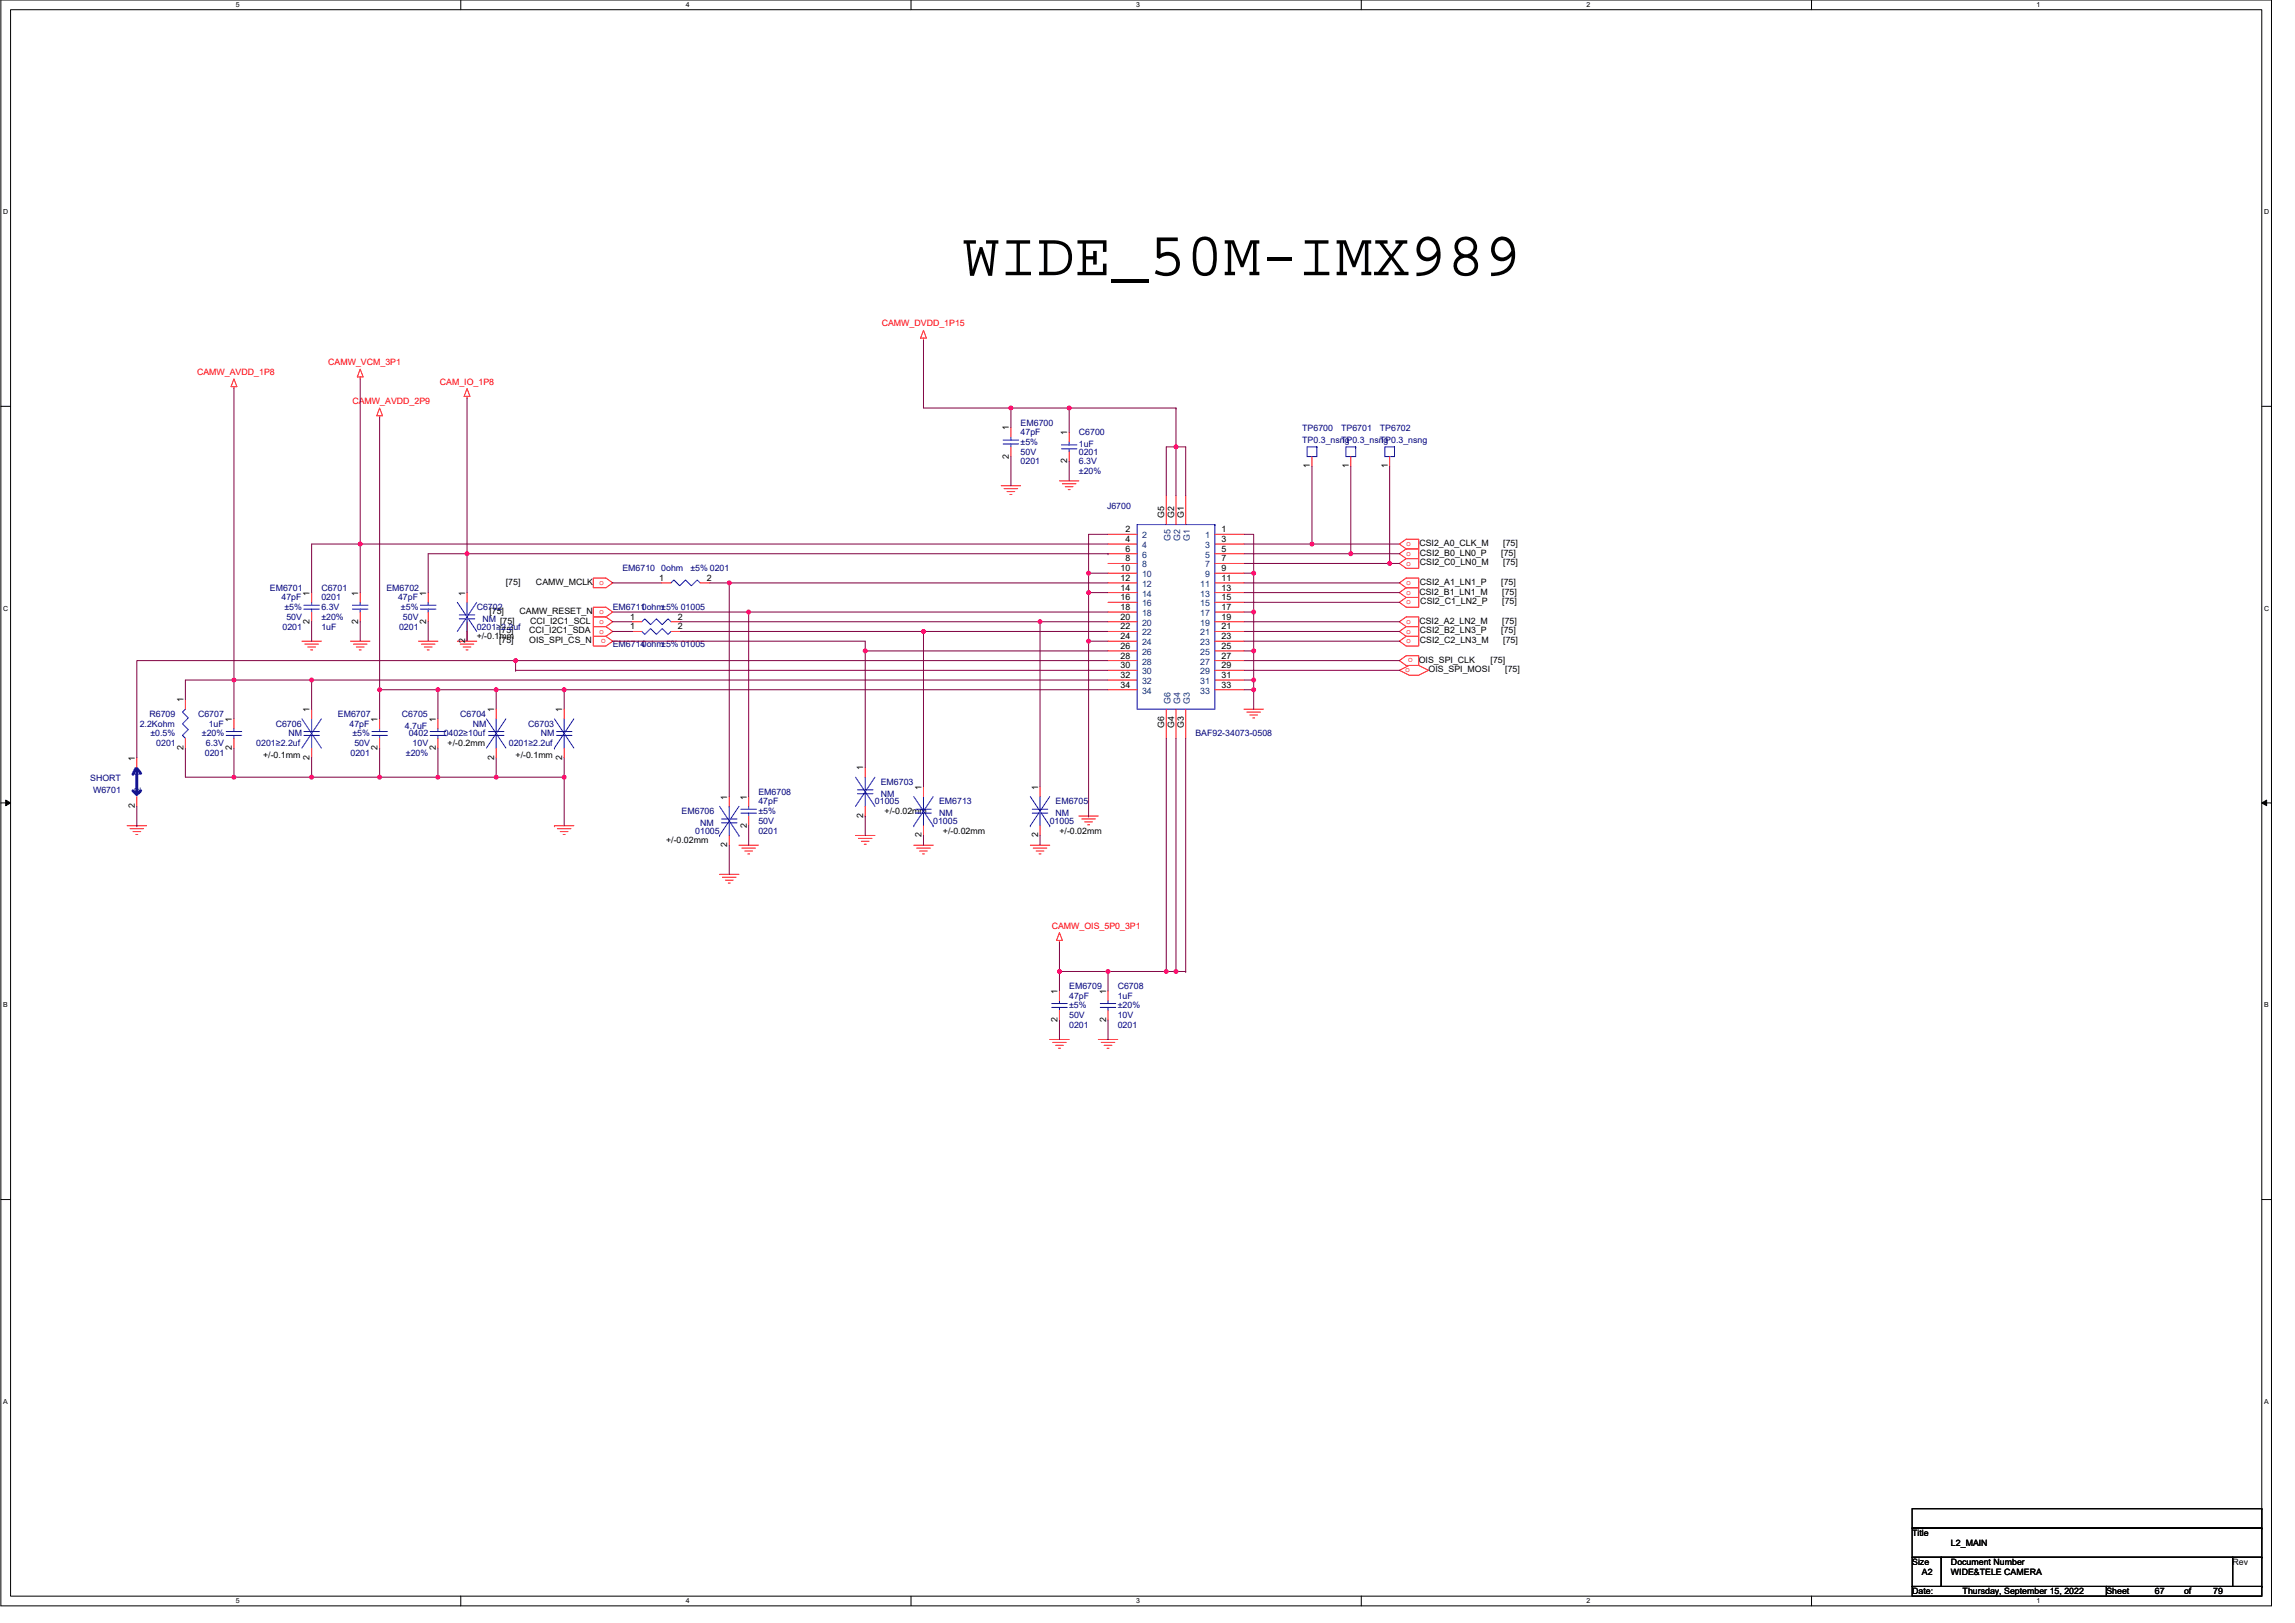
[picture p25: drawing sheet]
<svg xmlns="http://www.w3.org/2000/svg" width="420mm" height="297mm" viewBox="0 0 420 297" stroke-linecap="round" stroke-linejoin="round" font-family="sans-serif">
<defs><g id="words">
<text font-size="11.4" x="176.2" y="50.4">WIDE_50M-IMX989</text>
<g font-size="1.6" fill="#f00">
<text x="161.4" y="59.7">CAMW_DVDD_1P15</text>
<text x="36.1" y="68.6">CAMW_AVDD_1P8</text>
<text x="60.1" y="66.9">CAMW_VCM_3P1</text>
<text x="80.5" y="70.4">CAM_IO_1P8</text>
<text x="64.5" y="74">CAMW_AVDD_2P9</text>
<text x="257.4" y="100">o</text>
<text x="257.4" y="101.7">o</text>
<text x="257.4" y="103.5">o</text>
<text x="257.4" y="107.1">o</text>
<text x="109.7" y="112.4">o</text>
<text x="257.4" y="108.8">o</text>
<text x="257.4" y="110.6">o</text>
<text x="109.7" y="114.2">o</text>
<text x="109.7" y="116">o</text>
<text x="110.9" y="116.9" transform="rotate(180 110.9 116.9)">o</text>
<text x="257.4" y="114.2">o</text>
<text x="257.4" y="116">o</text>
<text x="257.4" y="117.7">o</text>
<text x="257.3" y="123.1">o</text>
<text x="258.7" y="120.5" transform="rotate(180 258.7 120.5)">o</text>
<text x="192.5" y="170">CAMW_OIS_5P0_3P1</text>
</g>
<g font-size="1.6" fill="#000080">
<text x="186.8" y="77.9">EM6700</text>
<text x="186.8" y="79.7">47pF</text>
<text x="186.8" y="83.2">50V</text>
<text x="186.8" y="81.4">±5%</text>
<text x="197.5" y="79.7">C6700</text>
<text x="197.5" y="81.8">1uF</text>
<text x="197.5" y="83.2">0201</text>
<text x="238.4" y="78.9">TP6700</text>
<text x="238.4" y="81.1">TP0.3_nsng</text>
<text x="245.5" y="78.9">TP6701</text>
<text x="245.5" y="81.1">TP0.3_nsng</text>
<text x="252.6" y="78.9">TP6702</text>
<text x="252.6" y="81.1">TP0.3_nsng</text>
<text x="186.8" y="85">0201</text>
<text x="197.5" y="85">6.3V</text>
<text x="197.5" y="86.8">±20%</text>
<text x="202.7" y="93.2">J6700</text>
<text x="113.9" y="104.6">EM6710 0ohm</text>
<text x="126.4" y="104.6">±5% 0201</text>
<text x="49.4" y="108.1">EM6701</text>
<text x="51.5" y="109.9">47pF</text>
<text x="52.1" y="111.7">±5%</text>
<text x="52.4" y="113.4">50V</text>
<text x="58.8" y="108.1">C6701</text>
<text x="58.8" y="109.9">0201</text>
<text x="58.8" y="111.7">6.3V</text>
<text x="58.8" y="113.4">±20%</text>
<text x="70.7" y="108.1">EM6702</text>
<text x="72.9" y="109.9">47pF</text>
<text x="73.4" y="111.7">±5%</text>
<text x="73.8" y="113.4">50V</text>
<text x="87.3" y="111.7">C6702</text>
<text x="88.3" y="113.8">NM [75]</text>
<text x="112.2" y="111.7">EM67110ohm±5% 01005</text>
<text x="51.7" y="115.2">0201</text>
<text x="58.8" y="115.2">1uF</text>
<text x="73.1" y="115.2">0201</text>
<text x="87.3" y="115.2">0201≥2.2uf</text>
<text x="112.2" y="118.4">EM67140ohm±5% 01005</text>
<text x="27.4" y="131.2">R6709</text>
<text x="36.3" y="131.2">C6707</text>
<text x="61.9" y="131.2">EM6707</text>
<text x="73.6" y="131.2">C6705</text>
<text x="84.3" y="131.2">C6704</text>
<text x="25.6" y="133">2.2Kohm</text>
<text x="27.5" y="134.8">±0.5%</text>
<text x="28.6" y="136.6">0201</text>
<text x="37" y="134.8">±20%</text>
<text x="37.7" y="136.6">6.3V</text>
<text x="38.2" y="133">1uF</text>
<text x="46.9" y="136.6">0201≥2.2uf</text>
<text x="50.5" y="133">C6706</text>
<text x="52.8" y="134.8">NM</text>
<text x="64" y="133">47pF</text>
<text x="64.5" y="134.8">±5%</text>
<text x="64.9" y="136.6">50V</text>
<text x="74.1" y="133.4">4.7uF</text>
<text x="74.8" y="134.8">0402</text>
<text x="75.5" y="136.6">10V</text>
<text x="81.2" y="134.8">0402≥10uf</text>
<text x="86.6" y="133">NM</text>
<text x="93.1" y="136.6">0201≥2.2uf</text>
<text x="96.7" y="133">C6703</text>
<text x="99" y="134.8">NM</text>
<text x="218.9" y="134.8">BAF92-34073-0508</text>
<text x="16.5" y="143">SHORT</text>
<text x="37.5" y="138.3">0201</text>
<text x="64.2" y="138.3">0201</text>
<text x="74.3" y="138.3">±20%</text>
<text x="161.2" y="143.7">EM6703</text>
<text x="17" y="145.1">W6701</text>
<text x="124.8" y="149">EM6706</text>
<text x="138.8" y="145.4">EM6708</text>
<text x="138.8" y="147.2">47pF</text>
<text x="138.8" y="149">±5%</text>
<text x="160.2" y="147.2">01005</text>
<text x="161.2" y="145.8">NM</text>
<text x="171.9" y="147.2">EM6713</text>
<text x="171.9" y="149.4">NM</text>
<text x="193.2" y="147.2">EM6705</text>
<text x="193.2" y="149.4">NM</text>
<text x="127.3" y="152.6">01005</text>
<text x="128.2" y="151.1">NM</text>
<text x="138.8" y="152.6">0201</text>
<text x="138.8" y="150.8">50V</text>
<text x="170.8" y="150.8">01005</text>
<text x="192.2" y="150.8">01005</text>
<text x="195.7" y="181">EM6709</text>
<text x="195.7" y="182.8">47pF</text>
<text x="195.7" y="184.6">±5%</text>
<text x="204.6" y="181">C6708</text>
<text x="204.6" y="182.8">1uF</text>
<text x="204.6" y="184.6">±20%</text>
<text x="195.7" y="188.1">0201</text>
<text x="195.7" y="186.3">50V</text>
<text x="204.6" y="188.1">0201</text>
<text x="204.6" y="186.3">10V</text>
</g>
<g font-size="1.6">
<text x="184.7" y="83.9" transform="rotate(-90 184.7 83.9)">2</text>
<text x="184.7" y="78.8" transform="rotate(-90 184.7 78.8)">1</text>
<text x="195.4" y="79.7" transform="rotate(-90 195.4 79.7)">1</text>
<text x="195.4" y="84.8" transform="rotate(-90 195.4 84.8)">2</text>
<text x="239.8" y="85.7" transform="rotate(-90 239.8 85.7)">1</text>
<text x="246.9" y="85.7" transform="rotate(-90 246.9 85.7)">1</text>
<text x="254" y="85.7" transform="rotate(-90 254 85.7)">1</text>
<text x="213.2" y="94.8" transform="rotate(-90 213.2 94.8)">G5</text>
<text x="214.9" y="94.8" transform="rotate(-90 214.9 94.8)">G2</text>
<text x="216.7" y="94.8" transform="rotate(-90 216.7 94.8)">G1</text>
<text x="206" y="97.4">2</text>
<text x="206" y="99.2">4</text>
<text x="206" y="101">6</text>
<text x="223.7" y="97.4">1</text>
<text x="223.7" y="99.2">3</text>
<text x="223.7" y="101">5</text>
<text x="259.8" y="99.9">CSI2_A0_CLK_M</text>
<text x="259.9" y="101.7">CSI2_B0_LN0_P</text>
<text x="274.9" y="101.7">[75]</text>
<text x="275.2" y="99.9">[75]</text>
<text x="92.6" y="107">[75]</text>
<text x="98.1" y="107">CAMW_MCLK o</text>
<text x="120.7" y="106.3">1</text>
<text x="129.4" y="106.3">2</text>
<text x="205.1" y="104.5">10</text>
<text x="205.1" y="106.3">12</text>
<text x="206" y="102.8">8</text>
<text x="223.7" y="102.8">7</text>
<text x="223.7" y="104.5">9</text>
<text x="223.7" y="106.3">11</text>
<text x="259.9" y="103.5">CSI2_C0_LN0_M</text>
<text x="259.9" y="107">CSI2_A1_LN1_P</text>
<text x="274.9" y="107">[75]</text>
<text x="275.2" y="103.5">[75]</text>
<text x="56.7" y="109" transform="rotate(-90 56.7 109)">1</text>
<text x="65.6" y="109" transform="rotate(-90 65.6 109)">1</text>
<text x="78" y="109" transform="rotate(-90 78 109)">1</text>
<text x="85.1" y="109" transform="rotate(-90 85.1 109)">1</text>
<text x="89.6" y="112.4">[75]</text>
<text x="95.1" y="112.4">CAMW_RESET_N</text>
<text x="115.4" y="113.4">1</text>
<text x="124.1" y="113.4">2</text>
<text x="205.1" y="108.1">14</text>
<text x="205.1" y="109.9">16</text>
<text x="205.1" y="111.7">18</text>
<text x="205.1" y="113.4">20</text>
<text x="223.7" y="108.1">13</text>
<text x="223.7" y="109.9">15</text>
<text x="223.7" y="111.7">17</text>
<text x="223.7" y="113.4">19</text>
<text x="259.8" y="108.8">CSI2_B1_LN1_M</text>
<text x="260" y="110.6">CSI2_C1_LN2_P</text>
<text x="275" y="108.8">[75]</text>
<text x="275" y="110.6">[75]</text>
<text x="56.7" y="114.2" transform="rotate(-90 56.7 114.2)">2</text>
<text x="65.6" y="114.2" transform="rotate(-90 65.6 114.2)">2</text>
<text x="78" y="114.2" transform="rotate(-90 78 114.2)">2</text>
<text x="85.1" y="117.7" transform="rotate(-90 85.1 117.7)">2</text>
<text x="87.3" y="117">+/-0.1mm</text>
<text x="91.4" y="115.9">[75]</text>
<text x="91.4" y="117.7">[75]</text>
<text x="96.9" y="115.9">CCI_I2C1_SDA</text>
<text x="96.9" y="117.7">OIS_SPI_CS_N</text>
<text x="97.1" y="114.2">CCI_I2C1_SCL</text>
<text x="115.4" y="115.2">1</text>
<text x="124.1" y="115.2">2</text>
<text x="205.1" y="115.2">22</text>
<text x="205.1" y="117">24</text>
<text x="205.1" y="118.8">26</text>
<text x="223.7" y="115.2">21</text>
<text x="223.7" y="117">23</text>
<text x="223.7" y="118.8">25</text>
<text x="259.8" y="114.2">CSI2_A2_LN2_M</text>
<text x="259.9" y="115.9">CSI2_B2_LN3_P</text>
<text x="259.9" y="117.7">CSI2_C2_LN3_M</text>
<text x="274.9" y="115.9">[75]</text>
<text x="275" y="114.2">[75]</text>
<text x="275.2" y="117.7">[75]</text>
<text x="205.1" y="120.5">28</text>
<text x="205.1" y="122.3">30</text>
<text x="205.1" y="124.1">32</text>
<text x="205.1" y="125.9">34</text>
<text x="223.7" y="120.5">27</text>
<text x="223.7" y="122.3">29</text>
<text x="223.7" y="124.1">31</text>
<text x="223.7" y="125.9">33</text>
<text x="259.7" y="121.3">OIS_SPI_CLK</text>
<text x="261.5" y="123">OIS_SPI_MOSI</text>
<text x="272.9" y="121.3">[75]</text>
<text x="275.6" y="123">[75]</text>
<text x="33.6" y="128.6" transform="rotate(-90 33.6 128.6)">1</text>
<text x="56.7" y="130.3" transform="rotate(-90 56.7 130.3)">1</text>
<text x="90.5" y="130.3" transform="rotate(-90 90.5 130.3)">1</text>
<text x="102.9" y="130.3" transform="rotate(-90 102.9 130.3)">1</text>
<text x="33.6" y="137.3" transform="rotate(-90 33.6 137.3)">2</text>
<text x="42.5" y="137.3" transform="rotate(-90 42.5 137.3)">2</text>
<text x="42.5" y="132.1" transform="rotate(-90 42.5 132.1)">1</text>
<text x="69.1" y="137.3" transform="rotate(-90 69.1 137.3)">2</text>
<text x="69.1" y="132.1" transform="rotate(-90 69.1 132.1)">1</text>
<text x="79.8" y="137.3" transform="rotate(-90 79.8 137.3)">2</text>
<text x="79.8" y="132.1" transform="rotate(-90 79.8 132.1)">1</text>
<text x="81.9" y="136.6">+/-0.2mm</text>
<text x="213.2" y="133.2" transform="rotate(-90 213.2 133.2)">G6</text>
<text x="214.9" y="133.2" transform="rotate(-90 214.9 133.2)">G4</text>
<text x="216.7" y="133.2" transform="rotate(-90 216.7 133.2)">G3</text>
<text x="24.7" y="139.2" transform="rotate(-90 24.7 139.2)">1</text>
<text x="48.2" y="138.7">+/-0.1mm</text>
<text x="56.7" y="139" transform="rotate(-90 56.7 139)">2</text>
<text x="90.5" y="139" transform="rotate(-90 90.5 139)">2</text>
<text x="94.4" y="138.7">+/-0.1mm</text>
<text x="102.9" y="139" transform="rotate(-90 102.9 139)">2</text>
<text x="158" y="141" transform="rotate(-90 158 141)">1</text>
<text x="24.7" y="147.9" transform="rotate(-90 24.7 147.9)">2</text>
<text x="133.1" y="146.3" transform="rotate(-90 133.1 146.3)">1</text>
<text x="136.7" y="146.3" transform="rotate(-90 136.7 146.3)">1</text>
<text x="158" y="149.7" transform="rotate(-90 158 149.7)">2</text>
<text x="162" y="149">+/-0.02mm</text>
<text x="168.7" y="144.6" transform="rotate(-90 168.7 144.6)">1</text>
<text x="190" y="144.6" transform="rotate(-90 190 144.6)">1</text>
<text x="122" y="154.3">+/-0.02mm</text>
<text x="133.1" y="155" transform="rotate(-90 133.1 155)">2</text>
<text x="136.7" y="151.5" transform="rotate(-90 136.7 151.5)">2</text>
<text x="168.7" y="153.3" transform="rotate(-90 168.7 153.3)">2</text>
<text x="172.6" y="152.6">+/-0.02mm</text>
<text x="190" y="153.3" transform="rotate(-90 190 153.3)">2</text>
<text x="194" y="152.6">+/-0.02mm</text>
<text x="193.6" y="181.9" transform="rotate(-90 193.6 181.9)">1</text>
<text x="202.5" y="181.9" transform="rotate(-90 202.5 181.9)">1</text>
<text x="193.6" y="187.1" transform="rotate(-90 193.6 187.1)">2</text>
<text x="202.5" y="187.1" transform="rotate(-90 202.5 187.1)">2</text>
<text x="350.1" y="281.1">Title</text>
<text x="350.1" y="286.4">Size</text>
<text x="357.2" y="286.4">Document Number</text>
<text x="357.2" y="282.9">L2_MAIN</text>
<text x="408.7" y="286.4">Rev</text>
<text x="350.1" y="291.8">Date:</text>
<text x="351.8" y="288.2">A2</text>
<text x="357.2" y="288.2">WIDE&amp;TELE CAMERA</text>
<text x="359.3" y="291.8">Thursday, September 15, 2022</text>
<text x="385.6" y="291.8">Sheet</text>
<text x="394.5" y="291.8">67</text>
<text x="399.9" y="291.8">of</text>
<text x="405.2" y="291.8">79</text>
</g>
<g font-size="1.6" fill="#004080">
<text x="209.1" y="98.5">2</text>
<text x="209.1" y="100.3">4</text>
<text x="214.3" y="99" transform="rotate(-90 214.3 99)">G5</text>
<text x="216" y="99" transform="rotate(-90 216 99)">G2</text>
<text x="217.8" y="99" transform="rotate(-90 217.8 99)">G1</text>
<text x="220.6" y="98.5">1</text>
<text x="220.6" y="100.3">3</text>
<text x="209.1" y="102.1">6</text>
<text x="209.1" y="103.8">8</text>
<text x="209.1" y="105.6">10</text>
<text x="209.1" y="107.4">12</text>
<text x="219.7" y="107.4">11</text>
<text x="220.6" y="102.1">5</text>
<text x="220.6" y="103.8">7</text>
<text x="220.6" y="105.6">9</text>
<text x="209.1" y="109.2">14</text>
<text x="209.1" y="111">16</text>
<text x="209.1" y="112.7">18</text>
<text x="219.7" y="109.2">13</text>
<text x="219.7" y="111">15</text>
<text x="219.7" y="112.7">17</text>
<text x="209.1" y="114.5">20</text>
<text x="209.1" y="116.3">22</text>
<text x="209.1" y="118.1">24</text>
<text x="209.1" y="119.8">26</text>
<text x="219.7" y="114.5">19</text>
<text x="219.7" y="116.3">21</text>
<text x="219.7" y="118.1">23</text>
<text x="219.7" y="119.8">25</text>
<text x="209.1" y="121.6">28</text>
<text x="209.1" y="123.4">30</text>
<text x="209.1" y="125.2">32</text>
<text x="219.7" y="121.6">27</text>
<text x="219.7" y="123.4">29</text>
<text x="219.7" y="125.2">31</text>
<text x="209.1" y="127">34</text>
<text x="214.3" y="128.9" transform="rotate(-90 214.3 128.9)">G6</text>
<text x="216" y="128.9" transform="rotate(-90 216 128.9)">G4</text>
<text x="217.8" y="128.9" transform="rotate(-90 217.8 128.9)">G3</text>
<text x="219.7" y="127">33</text>
<text x="25.8" y="142.2" transform="rotate(-90 25.8 142.2)">1</text>
<text x="25.8" y="144.9" transform="rotate(-90 25.8 144.9)">2</text>
</g>
<g font-size="1.3">
<text x="43.1" y="1.3">5</text>
<text x="125.6" y="1.3">4</text>
<text x="208" y="1.3">3</text>
<text x="290.4" y="1.3">2</text>
<text x="372.9" y="1.3">1</text>
<text x=".6" y="39.2">D</text>
<text x="414.5" y="39.2">D</text>
<text x=".6" y="111.8">C</text>
<text x="414.5" y="111.8">C</text>
<text x=".6" y="184.4">B</text>
<text x="414.5" y="184.4">B</text>
<text x=".6" y="257">A</text>
<text x="414.5" y="257">A</text>
<text x="43.1" y="293.4">5</text>
<text x="125.6" y="293.4">4</text>
<text x="208" y="293.4">3</text>
<text x="290.4" y="293.4">2</text>
<text x="372.9" y="293.4">1</text>
</g>
</g></defs>
<path d="M.2 0h415.7v293.9h-415.7zM1.9 1.8h412.2v290.3h-412.2z" fill="none" stroke="#000" stroke-width=".18"/>
<g fill="#fff">
<path d="M43.1 .2h.8v1.4h-.8z"/>
<path d="M43.1 292.3h.8v1.4h-.8z"/>
</g>
<path d="M84.4 0v1.8M84.4 292.1v1.8" fill="none" stroke="#000" stroke-width=".18"/>
<g fill="#fff">
<path d="M125.6 .2h.7v1.4h-.7z"/>
<path d="M125.6 292.3h.7v1.4h-.7z"/>
</g>
<path d="M166.8 0v1.8M166.8 292.1v1.8" fill="none" stroke="#000" stroke-width=".18"/>
<g fill="#fff">
<path d="M208 .2h.7v1.4h-.7z"/>
<path d="M208 292.3h.7v1.4h-.7z"/>
</g>
<path d="M249.2 0v1.8M249.2 292.1v1.8" fill="none" stroke="#000" stroke-width=".18"/>
<g fill="#fff">
<path d="M290.4 .2h.7v1.4h-.7z"/>
<path d="M290.4 292.3h.7v1.4h-.7z"/>
</g>
<path d="M331.6 0v1.8M331.6 292.1v1.8" fill="none" stroke="#000" stroke-width=".18"/>
<g fill="#fff">
<path d="M372.9 .2h.7v1.4h-.7z"/>
<path d="M372.9 292.3h.7v1.4h-.7z"/>
<path d="M.6 38.1h.9v1.4h-.9z"/>
<path d="M414.5 38.1h.9v1.4h-.9z"/>
<path d="M.6 110.7h.9v1.4h-.9z"/>
<path d="M414.5 110.7h.9v1.4h-.9z"/>
</g>
<path d="M.2 74.4h1.7M414.1 74.4h1.8" fill="none" stroke="#000" stroke-width=".18"/>
<g fill="#fff">
<path d="M.6 183.2h.9v1.5h-.9z"/>
<path d="M414.5 183.2h.9v1.5h-.9z"/>
</g>
<path d="M.2 147h1.7M414.1 147h1.8" fill="none" stroke="#000" stroke-width=".18"/>
<path d="M1 146.4l.9 .6-.9 .5zM414.1 147l.9-.6v1.1z" fill="#000" stroke="#000" stroke-width=".18"/>
<g fill="#fff">
<path d="M.6 255.8h.9v1.5h-.9z"/>
<path d="M414.5 255.8h.9v1.5h-.9z"/>
</g>
<g fill="none" stroke="#000" stroke-width=".18">
<path d="M.2 219.5h1.7M414.1 219.5h1.8M350.1 276.1h64v3.6h-64zM350.1 279.7h64v5.3h-64zM414.1 276.1h.1M414.1 279.7h.1M350.1 285h5.3v5.3h-5.3zM350.1 290.3h35.5v1.8h-35.5zM355.4 285h.1M355.4 285h53.3v5.3h-53.3zM385.6 290.3h.1M385.6 290.3h28.5v1.8h-28.5z"/>
<path d="M408.7 285h.1M408.7 285h5.4v5.3h-5.4zM414.1 285h.1M414.1 290.3h.1"/>
</g>
<g fill="none" stroke="#f00" stroke-width=".18">
<path d="M42.8 70.8v.3M42.8 69.3l.6 1.5h-1.1zM65.9 69v.3M65.9 67.6l.6 1.4h-1.1zM69.5 76.1v.4M69.5 74.7l.5 1.4h-1zM85.5 72.5v.4M85.5 71.1l.5 1.4h-1zM169.1 61.9v.3M169.1 60.5l.5 1.4h-1.1zM185.1 78.2v1.8M195.7 79.1v1.8"/>
<path d="M183.3 88.9h3.5M183.8 89.4h2.5M184.4 90h1.4M184.9 90.5h.3M185.1 81.8v1.8M194 88h3.5M194.5 88.5h2.5M195 89.1h1.4M195.6 89.6h.3M195.7 82.7v1.8M202.8 97.8h5.4M202.8 99.6h5.4"/>
<path d="M213.5 90.7v5.3M215.3 90.7v5.3M217.1 90.7v5.3M222.4 97.8h5.3M222.4 99.6h5.3M240.2 83.6v1.7M247.3 83.6v1.7M254.4 83.6v1.7M256.2 99.6l1.2-.9h2.3v1.8h-2.3zM55.3 117.3h3.5M55.8 117.9h2.5M56.3 118.4h1.5"/>
<path d="M56.9 118.9h.3M57.1 108.5v1.7M57.1 112v1.8M64.2 117.3h3.5M64.7 117.9h2.5M65.2 118.4h1.5M65.8 118.9h.3M65.9 108.5v1.7M65.9 112v1.8M76.6 117.3h3.6M77.1 117.9h2.5M77.7 118.4h1.4"/>
<path d="M78.2 118.9h.4M78.4 108.5v1.7M78.4 112v1.8M83.7 117.3h3.6M84.3 117.9h2.4M84.8 118.4h1.4M85.3 118.9h.4M85.5 108.5v1.7M85.5 115.6v1.7M108.6 105.8h2.3l1.3 .9-1.3 .9h-2.3zM108.6 111.1h2.3l1.3 .9-1.3 .9h-2.3zM108.6 116.5h2.3l1.3 .8-1.3 .9h-2.3z"/>
<path d="M110.9 112.9l1.3 .9-1.3 .9M110.9 114.7l1.3 .9-1.3 .9M110.9 112.9h-2.3v1.8h2.3M110.9 114.7h-2.3v1.8h2.3M115.7 115.6h1.8M115.7 113.8h1.8M121.1 106.7h1.7M122.8 115.6h1.8M122.8 113.8h1.8M128.2 106.7h1.8M202.8 101.3h5.4M202.8 103.1h5.4"/>
<path d="M202.8 104.9h5.4M202.8 106.7h5.4M202.8 108.5h5.4M202.8 110.2h5.4M202.8 112h5.4M202.8 113.8h5.4M202.8 115.6h5.4M202.8 117.3h5.4M202.8 119.1h5.4M222.4 101.3h5.3M222.4 103.1h5.3M222.4 104.9h5.3"/>
<path d="M222.4 106.7h5.3M222.4 108.5h5.3M222.4 110.2h5.3M222.4 112h5.3M222.4 113.8h5.3M222.4 115.6h5.3M222.4 117.3h5.3M222.4 119.1h5.3M256.2 103.1l1.2-.9h2.3v1.8h-2.3zM256.2 106.7l1.2-.9h2.3v1.8h-2.3zM256.2 110.2l1.2-.9h2.3v1.8h-2.3zM256.2 113.8l1.2-.9h2.3v1.8h-2.3z"/>
<path d="M256.2 117.3l1.2-.8h2.3v1.7h-2.3zM257.4 100.5h2.3v1.7h-2.3M257.4 107.6h2.3v1.7h-2.3M257.4 114.7h2.3v1.8h-2.3M257.4 100.5l-1.2 .8 1.2 .9M257.4 107.6l-1.2 .9 1.2 .8M257.4 114.7l-1.2 .9 1.2 .9M25 138.7v1.8M33.9 128v1.8M33.9 135.1v1.8M42.8 131.6v1.8M42.8 135.1v1.8"/>
<path d="M57.1 129.8v1.8M57.1 136.9v1.8M69.5 131.6v1.8M69.5 135.1v1.8M80.2 131.6v1.8M80.2 135.1v1.8M90.8 129.8v1.8M90.8 136.9v1.8M103.3 129.8v1.8M103.3 136.9v1.8M202.8 120.9h5.4M202.8 122.7h5.4"/>
<path d="M202.8 124.5h5.4M202.8 126.2h5.4M213.5 129.8v5.3M215.3 129.8v5.3M217.1 129.8v5.3M222.4 120.9h5.3M222.4 122.7h5.3M222.4 124.5h5.3M222.4 126.2h5.3M227.7 129.8h3.6M228.3 130.3h2.5M228.8 130.9h1.4"/>
<path d="M229.3 131.4h.4M256.2 120.9l1.2-.9h2.3v1.8h-2.3zM256.2 122.7l1.8-.9h1.7l1.8 .9-1.8 .9h-1.7zM23.3 151.1h3.5M23.8 151.7h2.5M24.3 152.2h1.5M24.9 152.7h.3M25 145.8v1.8M101.5 151.1h.1M101.5 151.1h3.6M102 151.7h2.5M102.6 152.2h1.4"/>
<path d="M103.1 152.7h.4M133.5 145.8v1.8M133.5 152.9v1.8M135.3 154.7h3.5M135.8 155.2h2.5M136.4 155.8h1.4M136.9 156.3h.3M137.1 145.8v1.8M137.1 149.4v1.7M156.6 152.9h3.6M157.2 153.4h2.4M157.7 154h1.4"/>
<path d="M158.2 154.5h.4M158.4 140.5v1.7M158.4 149.4h.1M158.4 147.6v1.8M167.3 154.7h3.5M167.8 155.2h2.5M168.4 155.8h1.4M168.9 156.3h.3M169.1 144v1.8M169.1 151.1v1.8M188.6 154.7h3.6M189.2 155.2h2.4"/>
<path d="M189.7 155.8h1.4M190.2 156.3h.4M190.4 144v1.8M190.4 151.1v1.8M197.5 149.4h3.6M198 149.9h2.5M198.6 150.4h1.4M199.1 151h.4M131.7 160h3.6M132.3 160.6h2.5M132.8 161.1h1.4M133.3 161.6h.4"/>
<path d="M194 172.1v.4M194 170.7l.5 1.4h-1.1zM192.2 190.2h3.5M192.7 190.8h2.5M193.2 191.3h1.5M193.8 191.8h.3M194 181.4v1.7M194 184.9v1.8M201.1 190.2h3.5M201.6 190.8h2.5M202.1 191.3h1.5M202.7 191.8h.3"/>
<path d="M202.8 181.4v1.7M202.8 184.9v1.8"/>
</g>
<g fill="none" stroke="#00f" stroke-width=".18">
<path d="M183.6 80.5h2.9M183.6 81.3h2.9M185.1 80v.5M185.1 81.3v.5M194.3 81.4h2.9M194.3 82.1h2.9M195.7 80.9v.5M195.7 82.1v.6M208.2 96h14.2v33.8h-14.2zM222.4 96h.1M239.3 81.8h1.8v1.8h-1.8zM241.1 81.8h.1"/>
<path d="M246.4 81.8h1.8v1.8h-1.8zM248.2 81.8h.1M253.5 81.8h1.8v1.8h-1.8zM255.3 81.8h.1M55.6 110.8h2.9M55.6 111.5h2.9M57.1 110.2v.6M57.1 111.5v.5M64.5 110.8h2.9M64.5 111.5h2.9M65.9 110.2v.6M65.9 111.5v.5"/>
<path d="M77 110.8h2.8M77 111.5h2.8M78.4 110.2v.6M78.4 111.5v.5M83.7 110.2l3.6 5.4M84.1 112.5h2.8M84.1 113.3h2.8M85.5 110.2v2.3M85.5 113.3v2.3M87.3 110.2l-3.6 5.4M117.5 115.6l.5 .5 1.1-1.1 1.1 1.1 1-1.1 1.1 1.1 .5-.5M117.5 113.8l.5-.5 1.1 1 1.1-1 1 1 1.1-1 .5 .5"/>
<path d="M122.8 106.7l.6-.6 1 1.1 1.1-1.1 1.1 1.1 1-1.1 .6 .6M33.9 129.8l-.5 .5 1.1 1.1-1.1 1.1 1.1 1-1.1 1.1 .5 .5M41.4 133.9h2.9M41.4 134.6h2.9M42.8 133.4v.5M42.8 134.6v.5M55.3 131.6l3.5 5.3M55.6 133.9h2.9M55.6 134.6h2.9M57.1 131.6v2.3M57.1 134.6v2.3M58.8 131.6l-3.5 5.3"/>
<path d="M68.1 133.9h2.8M68.1 134.6h2.8M69.5 133.4v.5M69.5 134.6v.5M78.7 133.9h2.9M78.7 134.6h2.9M80.2 133.4v.5M80.2 134.6v.5M89.1 131.6l3.5 5.3M89.4 133.9h2.9M89.4 134.6h2.9M90.8 131.6v2.3"/>
<path d="M90.8 134.6v2.3M92.6 131.6l-3.5 5.3M101.5 131.6l3.6 5.3M101.5 136.9h.1M101.9 133.9h2.8M101.9 134.6h2.8M103.3 131.6v2.3M103.3 134.6v2.3M105.1 131.6l-3.6 5.3M131.7 152.9h.1M131.7 147.6l3.6 5.3M132.1 149.9h2.8"/>
<path d="M132.1 150.6h2.8M133.5 147.6h.1M133.5 150.6v2.3M133.5 147.6v2.3M135.3 152.9h.1M135.3 147.6l-3.6 5.3M135.6 148.1h2.9M135.6 148.8h2.9M137.1 147.6v.5M137.1 148.8v.6M156.6 142.2l3.6 5.4M157 144.6h2.8"/>
<path d="M157 145.3h2.8M158.4 142.2v2.4M158.4 145.3v2.3M160.2 142.2l-3.6 5.4M167.3 151.1h.1M167.3 145.8l3.5 5.3M167.6 148.1h2.9M167.6 148.8h2.9M169.1 145.8v2.3M169.1 148.8v2.3M170.8 151.1h.1M170.8 145.8l-3.5 5.3"/>
<path d="M188.6 151.1h.1M188.6 145.8l3.6 5.3M189 148.1h2.8M189 148.8h2.8M190.4 145.8v2.3M190.4 148.8v2.3M192.2 151.1h.1M192.2 145.8l-3.6 5.3M192.5 183.7h2.9M192.5 184.4h2.9M194 183.1v.6M194 184.4v.5"/>
<path d="M201.4 183.7h2.9M201.4 184.4h2.9M202.8 183.1v.6M202.8 184.4v.5"/>
</g>
<path d="M24.3 144.7l.7 .7M24.9 140.6l-.6 1.1M25 141v3.9M25 140.6l.8 .9M25.8 144.7l-.6 .6" fill="none" stroke="#00f" stroke-width=".53"/>
<g fill="none" stroke="#800040" stroke-width=".18">
<path d="M42.8 71.1v53.4h14.3v5.3M65.9 69.3v30.3M69.5 76.5v49.7M85.5 72.9v28.4M169.1 62.2v12.5h16M185.1 74.7v3.5M185.1 74.7h10.6M195.7 74.7v4.4M195.7 74.7h19.6M215.3 74.7h.1M215.3 74.7v16M65.9 99.6h-8.8v8.9"/>
<path d="M65.9 99.6v8.9M65.9 99.6h.1M65.9 99.6h136.9M185.1 83.6v5.3M195.7 84.5v3.5M202.8 97.8h-3.5v7.1M213.5 90.7v-8.9h3.6v8.9M227.7 97.8h1.8v7.1M227.7 99.6h12.5M240.2 85.3v14.3M240.2 99.6h16M247.3 85.3v16"/>
<path d="M254.4 85.3v17.8M57.1 113.8v3.5M65.9 113.8v3.5M78.4 113.8v3.5M85.5 101.3h-7.1v7.2M85.5 101.3v7.2M85.5 113.8v3.5M85.5 101.3h117.3M112.2 106.7h8.9M112.2 113.8h3.5M112.2 115.6h3.5M112.2 112h24.9"/>
<path d="M112.2 117.3h46.2v1.8M124.6 115.6h44.5M124.6 113.8h65.8M130 106.7h3.5M133.5 106.7v39.1M133.5 106.7h69.3M137.1 112v33.8M137.1 112h65.7M158.4 119.1h44.4M158.4 119.1v21.4M169.1 115.6v28.4M169.1 115.6h33.7"/>
<path d="M190.4 113.8v30.2M190.4 113.8h12.4M199.3 104.9v3.6M199.3 104.9h3.5M199.3 108.5h3.5M199.3 108.5v8.8M199.3 117.3h3.5M199.3 117.3v32.1M202.8 101.3h.1M227.7 101.3h19.6M227.7 103.1h26.7M227.7 104.9h1.8v7.1"/>
<path d="M227.7 106.7h28.5M227.7 108.5h28.5M227.7 110.2h28.5M227.7 112h1.8v7.1M227.7 113.8h28.5M227.7 115.6h28.5M227.7 117.3h28.5M227.7 119.1h1.8M229.5 119.1v5.4M247.3 101.3h8.9M254.4 103.1h1.8M33.9 128v-3.5h8.9v7.1"/>
<path d="M33.9 136.9v5.3h8.9M42.8 136.9v5.3M57.1 124.5h.1M57.1 138.7v3.5M57.1 124.5h145.7M69.5 126.2v5.4M69.5 136.9v5.3M69.5 126.2h10.7v5.4M80.2 136.9v5.3M80.2 126.2h23.1v3.6M90.8 126.2v3.6M90.8 138.7v3.5"/>
<path d="M94.4 120.9h.1M94.4 120.9v1.8M94.4 122.7h.1M94.4 120.9h-69.4v17.8M94.4 120.9h108.4M94.4 122.7h108.4M103.3 126.2h.1M103.3 138.7v3.5M103.3 126.2h99.5M213.5 135.1v42.7M215.3 135.1v42.7M217.1 135.1v42.7"/>
<path d="M227.7 122.7h28.5M227.7 124.5h1.8M227.7 126.2h1.8M227.7 120.9h28.5M229.5 124.5v1.7M229.5 126.2v3.6M25 151.1h.1M25 147.6v3.5M42.8 142.2h26.7M69.5 142.2h10.7M80.2 142.2h23.1M103.3 142.2h.1"/>
<path d="M103.3 142.2v8.9M133.5 154.7v5.3M137.1 151.1v3.6M158.4 149.4v3.5M169.1 152.9v1.8M190.4 152.9v1.8M199.3 149.4h.1M194 172.5v5.3M194 177.8v3.6M194 177.8h8.8M202.8 177.8h10.7M202.8 177.8v3.6"/>
<path d="M202.8 177.8h.1M213.5 177.8h.1M213.5 177.8h1.8M215.3 177.8h.1M215.3 177.8h1.8M217.1 177.8h.1M194 186.7v3.5M202.8 186.7v3.5"/>
</g>
<g fill="#f0f" stroke="#f0f" stroke-width=".18">
<circle cx="65.9" cy="99.6" r=".35"/>
<circle cx="195.7" cy="74.7" r=".35"/>
<circle cx="215.3" cy="81.8" r=".35"/>
<circle cx="240.2" cy="99.6" r=".35"/>
<circle cx="247.3" cy="101.3" r=".35"/>
<circle cx="254.4" cy="103.1" r=".35"/>
<circle cx="85.5" cy="101.3" r=".35"/>
<circle cx="199.3" cy="104.9" r=".35"/>
<circle cx="229.5" cy="104.9" r=".35"/>
<circle cx="229.5" cy="112" r=".35"/>
<circle cx="199.3" cy="108.5" r=".35"/>
<circle cx="137.1" cy="112" r=".35"/>
<circle cx="199.3" cy="117.3" r=".35"/>
<circle cx="158.4" cy="119.1" r=".35"/>
<circle cx="229.5" cy="119.1" r=".35"/>
<circle cx="215.3" cy="177.8" r=".35"/>
<circle cx="213.5" cy="177.8" r=".35"/>
<circle cx="202.8" cy="177.8" r=".35"/>
<circle cx="133.5" cy="106.7" r=".35"/>
<circle cx="194" cy="177.8" r=".35"/>
<circle cx="190.4" cy="113.8" r=".35"/>
<circle cx="169.1" cy="115.6" r=".35"/>
<circle cx="69.5" cy="126.2" r=".35"/>
<circle cx="42.8" cy="124.5" r=".35"/>
<circle cx="94.4" cy="120.9" r=".35"/>
<circle cx="57" cy="124.5" r=".35"/>
<circle cx="103.3" cy="126.2" r=".35"/>
<circle cx="90.8" cy="126.2" r=".35"/>
<circle cx="80.2" cy="126.2" r=".35"/>
<circle cx="90.8" cy="142.2" r=".35"/>
<circle cx="80.2" cy="142.2" r=".35"/>
<circle cx="69.5" cy="142.2" r=".35"/>
<circle cx="57" cy="142.2" r=".35"/>
<circle cx="42.8" cy="142.2" r=".35"/>
<circle cx="103.3" cy="142.2" r=".35"/>
<circle cx="229.5" cy="124.5" r=".35"/>
<circle cx="229.5" cy="126.2" r=".35"/>
<circle cx="185.1" cy="74.7" r=".35"/>
</g>
<use href="#words"/>
</svg>
